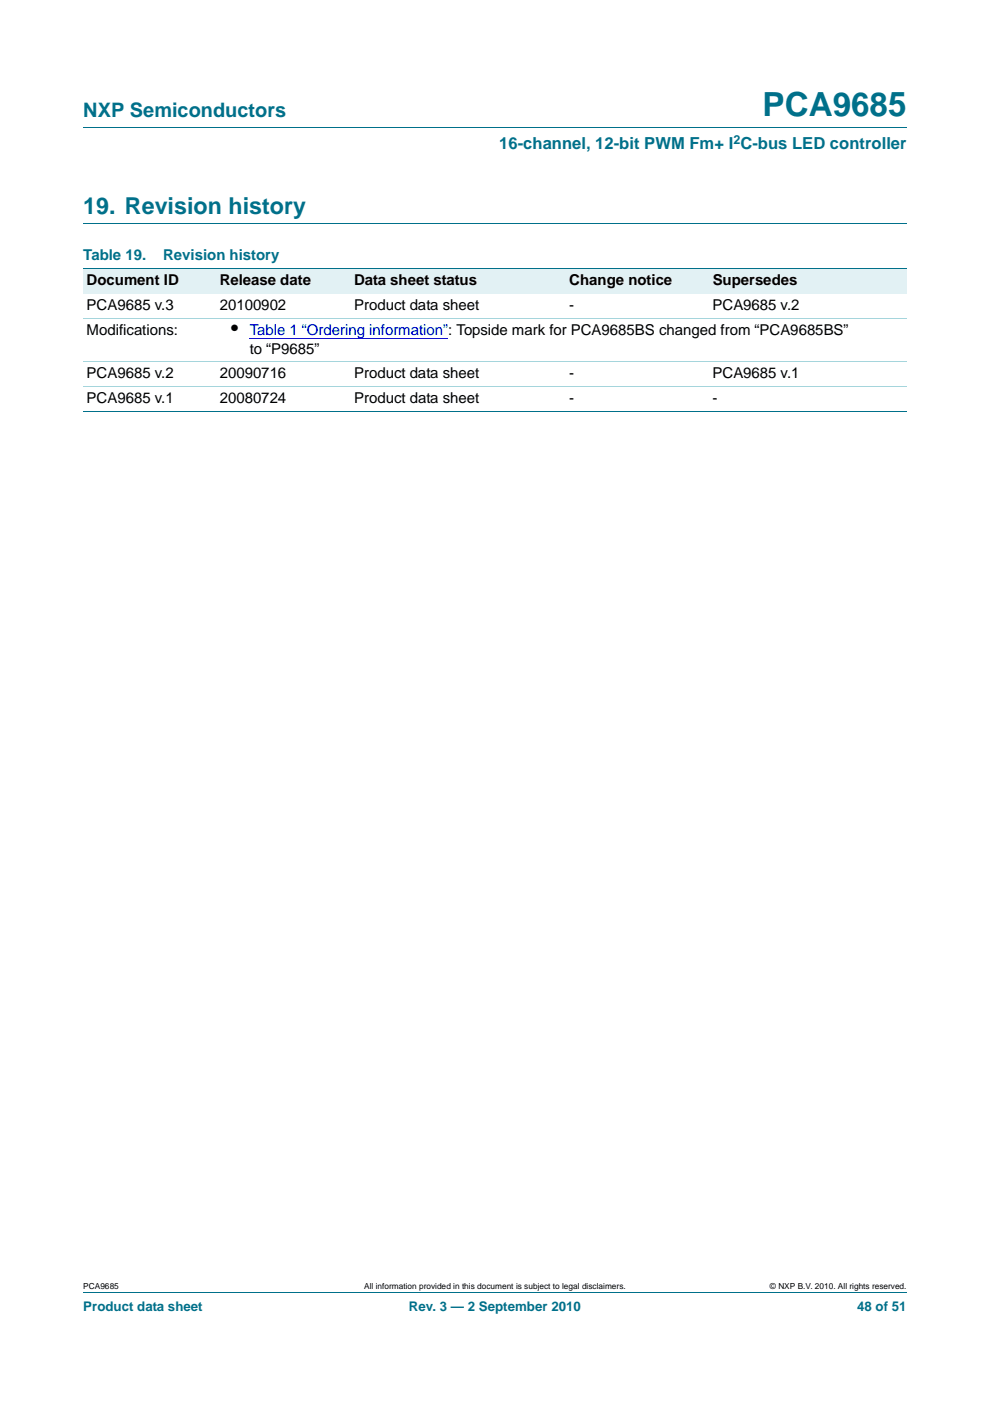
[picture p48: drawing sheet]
<svg xmlns="http://www.w3.org/2000/svg" width="210mm" height="297mm" viewBox="0 0 210 297" stroke-linecap="round" stroke-linejoin="round" font-family="sans-serif">
<defs><g id="words">
<text font-size="7" fill="#00708a" x="161.7" y="24.6">PCA9685</text>
<text font-size="4.9" fill="#00708a" x="17.7" y="45.4">19. Revision history</text>
<text font-size="4.2" fill="#00708a" x="17.7" y="24.9">NXP Semiconductors</text>
<text font-size="4.2" x="49" y="71.1">•</text>
<text font-size="3.5" fill="#00708a" x="105.9" y="31.6">16-channel, 12-bit PWM Fm+ I C-bus LED controller</text>
<g font-size="3.2" fill="#00708a">
<text x="17.7" y="55.2">Table 19.</text>
<text x="34.6" y="55.2">Revision history</text>
</g>
<g font-size="3.2">
<text x="18.4" y="65.8">PCA9685 v.3</text>
<text x="18.4" y="60.5">Document ID</text>
<text x="46.6" y="60.5">Release date</text>
<text x="46.6" y="65.8">20100902</text>
<text x="75.1" y="60.5">Data sheet status</text>
<text x="75.1" y="65.8">Product data sheet</text>
<text x="120.7" y="65.8">-</text>
<text x="120.8" y="60.5">Change notice</text>
<text x="151.1" y="65.8">PCA9685 v.2</text>
<text x="151.2" y="60.5">Supersedes</text>
<text x="18.4" y="71.1">Modifications:</text>
<text x="53" y="75">to “P9685”</text>
<text x="18.4" y="80.2">PCA9685 v.2</text>
<text x="46.6" y="80.2">20090716</text>
<text x="75.1" y="80.2">Product data sheet</text>
<text x="120.7" y="80.2">-</text>
<text x="151.1" y="80.2">PCA9685 v.1</text>
<text x="18.4" y="85.5">PCA9685 v.1</text>
<text x="46.6" y="85.5">20080724</text>
<text x="75.1" y="85.5">Product data sheet</text>
<text x="120.7" y="85.5">-</text>
<text x="151.1" y="85.5">-</text>
</g>
<text font-size="3.2" fill="#00f" x="53" y="71.1">Table 1 “Ordering information”: Topside mark for PCA9685BS changed from “PCA9685BS”</text>
<g font-size="2.8" fill="#00708a">
<text x="17.7" y="277.9">Product data sheet</text>
<text x="86.7" y="277.9">Rev. 3 — 2 September 2010</text>
<text x="181.8" y="277.9">48 of 51</text>
</g>
<text font-size="2.6" fill="#00708a" x="155.6" y="30.5">2</text>
<g font-size="1.8">
<text x="17.7" y="273.3">PCA9685</text>
<text x="77.3" y="273.3">All information provided in this document is subject to legal disclaimers.</text>
<text x="163.3" y="273.3">© NXP B.V. 2010. All rights reserved.</text>
</g>
</g></defs>
<path d="M17.7 27h174.6M17.7 47.4h174.6M17.7 273.9h174.6" fill="none" stroke="#00708a" stroke-width=".21"/>
<g fill="#e2f1f4">
<path d="M17.7 57h28.2v5.3h-28.2z"/>
<path d="M45.9 57h28.5v5.3h-28.5z"/>
<path d="M74.4 57h45.7v5.3h-45.7z"/>
<path d="M120.1 57h30.4v5.3h-30.4z"/>
<path d="M150.5 57h41.8v5.3h-41.8z"/>
</g>
<path d="M53 71.8h41" fill="none" stroke="#00f" stroke-width=".21"/>
<path d="M94 71.7h1.1v.2h-1.1z" fill="#00f"/>
<path d="M17.7 57h174.6M17.7 87.3h174.6" fill="none" stroke="#00708a" stroke-width=".21"/>
<path d="M17.7 67.5h174.6M17.7 76.7h174.6M17.7 82h174.6" fill="none" stroke="#a5d5dc" stroke-width=".21"/>
<use href="#words"/>
</svg>
